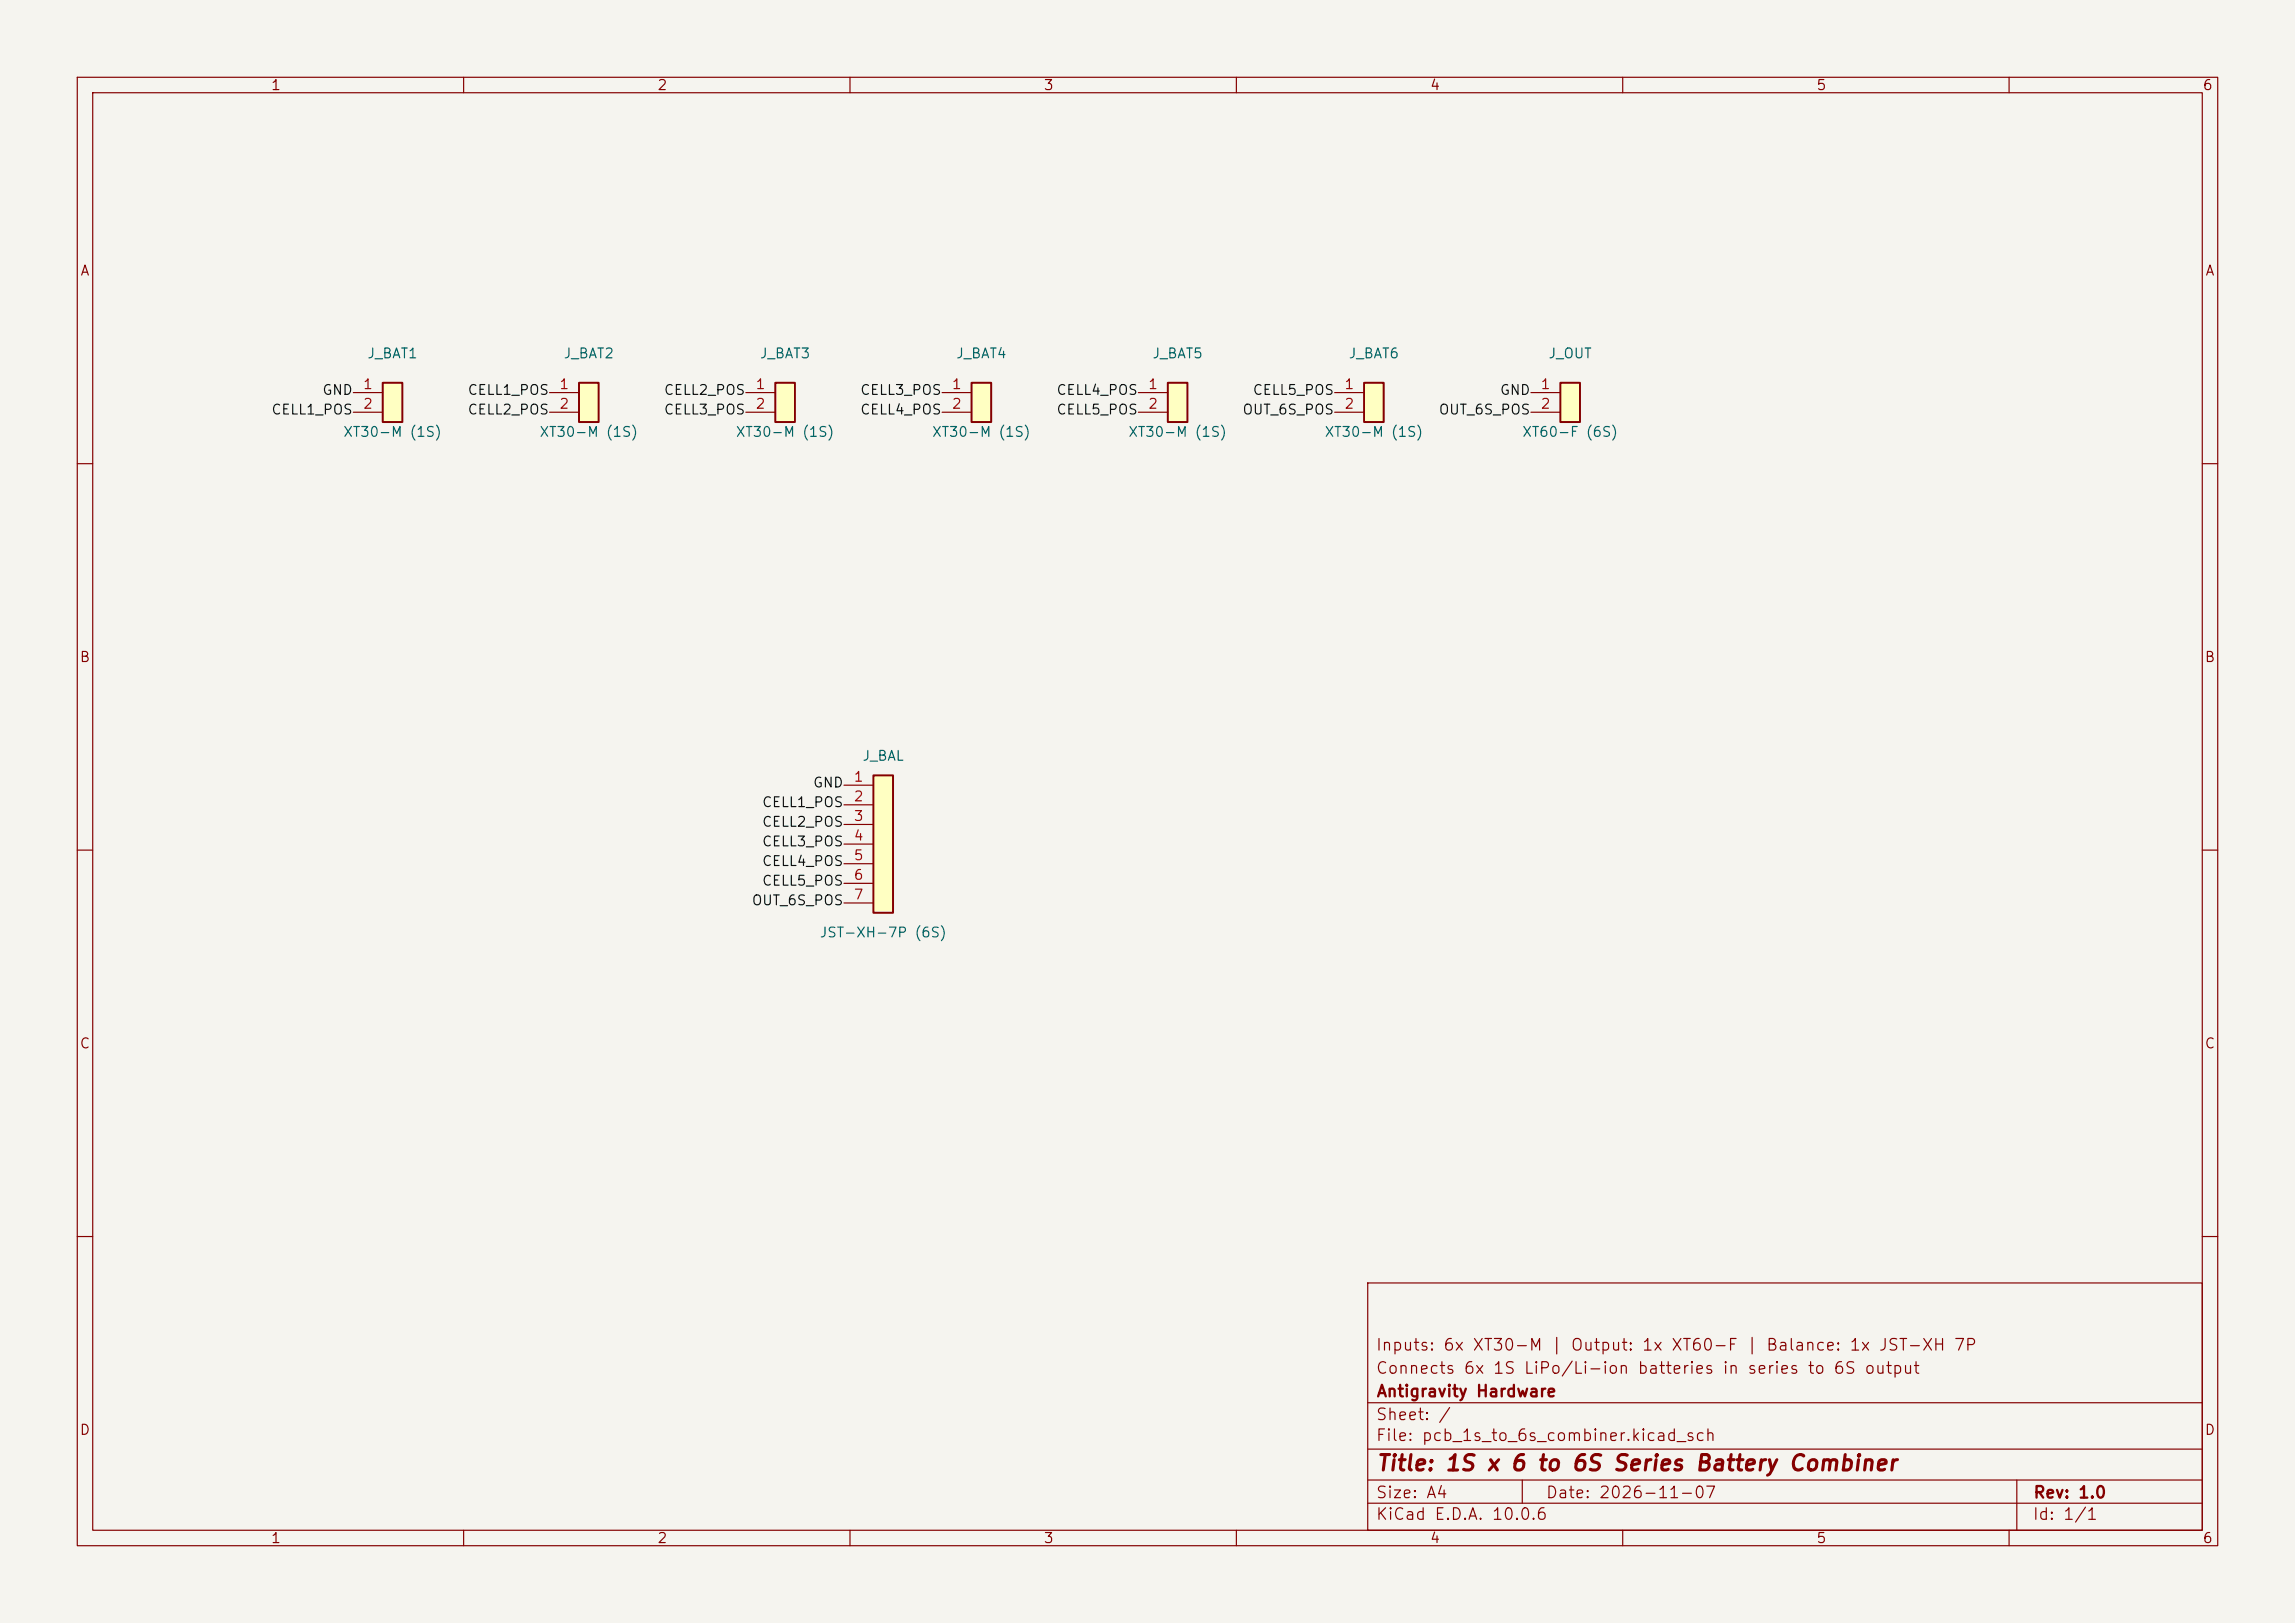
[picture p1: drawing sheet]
<svg xmlns="http://www.w3.org/2000/svg" width="297mm" height="210mm" viewBox="0 0 297 210" stroke-linecap="round" stroke-linejoin="round" font-family="sans-serif">
<defs><g id="words">
<text font-size="2" fill="#840000" x="178" y="190.8">Title: 1S x 6 to 6S Series Battery Combiner</text>
<g font-size="1.5" fill="#840000">
<text x="178" y="178.1">Connects 6x 1S LiPo/Li-ion batteries in series to 6S output</text>
<text x="178" y="175.1">Inputs: 6x XT30-M | Output: 1x XT60-F | Balance: 1x JST-XH 7P</text>
<text x="178" y="184.1">Sheet: /</text>
<text x="178" y="181.1">Antigravity Hardware</text>
<text x="178" y="186.8">File: pcb_1s_to_6s_combiner.kicad_sch</text>
<text x="178" y="197">KiCad E.D.A. 10.0.6</text>
<text x="178" y="194.2">Size: A4</text>
<text x="200" y="194.2">Date: 2026-11-07</text>
<text x="263" y="197">Id: 1/1</text>
<text x="263" y="194.2">Rev: 1.0</text>
</g>
<g font-size="1.3" fill="#840000">
<text x="35" y="12">1</text>
<text x="85" y="12">2</text>
<text x="135" y="12">3</text>
<text x="185" y="12">4</text>
<text x="235" y="12">5</text>
<text x="285" y="12">6</text>
<text x="10.3" y="36">A</text>
<text x="285.3" y="36">A</text>
<text x="10.2" y="86">B</text>
<text x="285.2" y="86">B</text>
<text x="10.2" y="136">C</text>
<text x="285.2" y="136">C</text>
<text x="10.2" y="186">D</text>
<text x="285.2" y="186">D</text>
<text x="35" y="200">1</text>
<text x="85" y="200">2</text>
<text x="135" y="200">3</text>
<text x="185" y="200">4</text>
<text x="235" y="200">5</text>
<text x="285" y="200">6</text>
</g>
<g font-size="1.3" fill="#006464">
<text x="47.4" y="46.7">J_BAT1</text>
<text x="72.8" y="46.7">J_BAT2</text>
<text x="98.2" y="46.7">J_BAT3</text>
<text x="123.6" y="46.7">J_BAT4</text>
<text x="149" y="46.7">J_BAT5</text>
<text x="174.4" y="46.7">J_BAT6</text>
<text x="200.3" y="46.7">J_OUT</text>
<text x="44.3" y="56.8">XT30-M (1S)</text>
<text x="69.7" y="56.8">XT30-M (1S)</text>
<text x="95.1" y="56.8">XT30-M (1S)</text>
<text x="120.5" y="56.8">XT30-M (1S)</text>
<text x="145.9" y="56.8">XT30-M (1S)</text>
<text x="171.3" y="56.8">XT30-M (1S)</text>
<text x="196.9" y="56.8">XT60-F (6S)</text>
<text x="111.5" y="98.8">J_BAL</text>
<text x="106" y="121.6">JST-XH-7P (6S)</text>
</g>
<g font-size="1.3" fill="#0f0f0f">
<text x="35" y="54">CELL1_POS</text>
<text x="41.6" y="51.4">GND</text>
<text x="60.4" y="51.4">CELL1_POS</text>
<text x="60.4" y="54">CELL2_POS</text>
<text x="85.8" y="54">CELL3_POS</text>
<text x="85.8" y="51.4">CELL2_POS</text>
<text x="111.2" y="51.4">CELL3_POS</text>
<text x="111.2" y="54">CELL4_POS</text>
<text x="136.6" y="51.4">CELL4_POS</text>
<text x="136.6" y="54">CELL5_POS</text>
<text x="160.7" y="54">OUT_6S_POS</text>
<text x="162" y="51.4">CELL5_POS</text>
<text x="186.1" y="54">OUT_6S_POS</text>
<text x="194" y="51.4">GND</text>
<text x="98.5" y="107.3">CELL2_POS</text>
<text x="98.5" y="104.8">CELL1_POS</text>
<text x="105.1" y="102.2">GND</text>
<text x="98.5" y="109.8">CELL3_POS</text>
<text x="98.5" y="112.4">CELL4_POS</text>
<text x="97.2" y="117.5">OUT_6S_POS</text>
<text x="98.5" y="114.9">CELL5_POS</text>
</g>
<g font-size="1.3" fill="#a90000">
<text x="46.9" y="50.7">1</text>
<text x="46.9" y="53.2">2</text>
<text x="72.3" y="50.7">1</text>
<text x="72.3" y="53.2">2</text>
<text x="97.7" y="50.7">1</text>
<text x="97.7" y="53.2">2</text>
<text x="123.1" y="50.7">1</text>
<text x="123.1" y="53.2">2</text>
<text x="148.5" y="50.7">1</text>
<text x="148.5" y="53.2">2</text>
<text x="173.9" y="50.7">1</text>
<text x="173.9" y="53.2">2</text>
<text x="199.3" y="50.7">1</text>
<text x="199.3" y="53.2">2</text>
<text x="110.4" y="101.5">1</text>
<text x="110.4" y="104">2</text>
<text x="110.4" y="106.5">3</text>
<text x="110.4" y="109.1">4</text>
<text x="110.4" y="111.6">5</text>
<text x="110.4" y="114.2">6</text>
<text x="110.4" y="116.7">7</text>
</g>
</g></defs>
<path d="M0 0h297v210h-297z" fill="#f5f4ef" stroke="#f5f4ef" stroke-width=".13"/>
<g fill="none" stroke="#840000" stroke-width=".15">
<path d="M10 10h277v190h-277zM12 12h273v186h-273zM60 10v2M110 10v2M160 10v2M210 10v2M260 10v2M10 60h2M285 60h2M10 110h2M285 110h2M10 160h2"/>
<path d="M177 166h108v32h-108zM285 160h2M60 198v2M110 198v2M160 198v2M177 194.5h108M177 191.5h108M177 187.5h108M177 181.5h108M197 191.5v3M210 198v2M260 198v2"/>
<path d="M261 191.5v6.5"/>
</g>
<path d="M125.7 49.5h2.6v5.1h-2.6z" fill="#ffffc2"/>
<path d="M125.7 49.5h2.6v5.1h-2.6z" fill="none" stroke="#840000" stroke-width=".25"/>
<path d="M121.9 50.8h3.8M121.9 53.3h3.8" fill="none" stroke="#840000" stroke-width=".15"/>
<path d="M201.9 49.5h2.6v5.1h-2.6z" fill="#ffffc2"/>
<path d="M201.9 49.5h2.6v5.1h-2.6z" fill="none" stroke="#840000" stroke-width=".25"/>
<path d="M198.1 50.8h3.8M198.1 53.3h3.8" fill="none" stroke="#840000" stroke-width=".15"/>
<path d="M176.5 49.5h2.6v5.1h-2.6z" fill="#ffffc2"/>
<path d="M176.5 49.5h2.6v5.1h-2.6z" fill="none" stroke="#840000" stroke-width=".25"/>
<path d="M172.7 50.8h3.8M172.7 53.3h3.8" fill="none" stroke="#840000" stroke-width=".15"/>
<path d="M49.5 49.5h2.6v5.1h-2.6z" fill="#ffffc2"/>
<path d="M49.5 49.5h2.6v5.1h-2.6z" fill="none" stroke="#840000" stroke-width=".25"/>
<path d="M45.7 50.8h3.8M45.7 53.3h3.8" fill="none" stroke="#840000" stroke-width=".15"/>
<path d="M74.9 49.5h2.6v5.1h-2.6z" fill="#ffffc2"/>
<path d="M74.9 49.5h2.6v5.1h-2.6z" fill="none" stroke="#840000" stroke-width=".25"/>
<path d="M71.1 50.8h3.8M71.1 53.3h3.8" fill="none" stroke="#840000" stroke-width=".15"/>
<path d="M100.3 49.5h2.6v5.1h-2.6z" fill="#ffffc2"/>
<path d="M100.3 49.5h2.6v5.1h-2.6z" fill="none" stroke="#840000" stroke-width=".25"/>
<path d="M96.5 50.8h3.8M96.5 53.3h3.8" fill="none" stroke="#840000" stroke-width=".15"/>
<path d="M151.1 49.5h2.6v5.1h-2.6z" fill="#ffffc2"/>
<path d="M151.1 49.5h2.6v5.1h-2.6z" fill="none" stroke="#840000" stroke-width=".25"/>
<path d="M147.3 50.8h3.8M147.3 53.3h3.8" fill="none" stroke="#840000" stroke-width=".15"/>
<path d="M113 100.3h2.6v17.8h-2.6z" fill="#ffffc2"/>
<path d="M113 100.3h2.6v17.8h-2.6z" fill="none" stroke="#840000" stroke-width=".25"/>
<path d="M109.2 101.6h3.8M109.2 104.1h3.8M109.2 106.7h3.8M109.2 109.2h3.8M109.2 111.8h3.8M109.2 114.3h3.8M109.2 116.8h3.8" fill="none" stroke="#840000" stroke-width=".15"/>
<use href="#words"/>
</svg>
